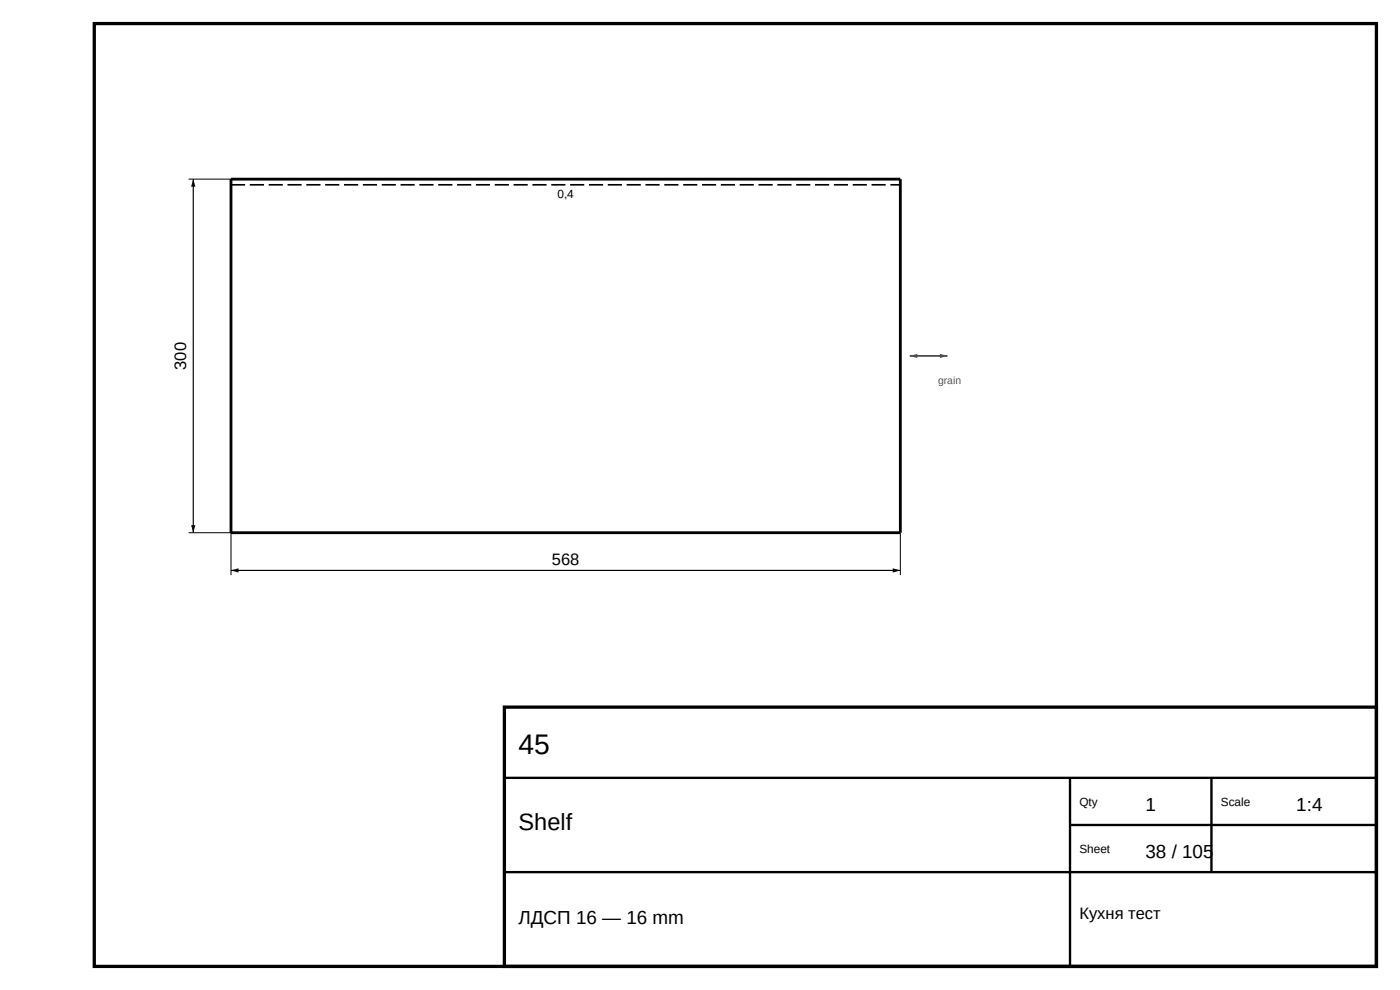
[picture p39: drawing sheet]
<svg xmlns="http://www.w3.org/2000/svg" width="297mm" height="210mm" viewBox="0 0 297 210" stroke-linecap="round" stroke-linejoin="round" font-family="sans-serif">
<defs><g id="words">
<text font-size="6" x="110" y="160">45</text>
<text font-size="5" x="110" y="176">Shelf</text>
<g font-size="4">
<text x="243" y="172">1</text>
<text x="275" y="172">1:4</text>
<text x="243" y="182">38 / 105</text>
<text x="110" y="196">ЛДСП 16 — 16 mm</text>
</g>
<g font-size="3.5">
<text x="39.5" y="78.4" transform="rotate(-90 39.5 78.4)">300</text>
<text x="117.1" y="119.8">568</text>
<text x="229" y="195">Кухня тест</text>
</g>
<g font-size="2.5">
<text x="118.3" y="42">0,4</text>
<text x="229" y="171">Qty</text>
<text x="259" y="171">Scale</text>
<text x="229" y="181">Sheet</text>
</g>
<text font-size="2.2" fill="#555" x="199" y="81.5">grain</text>
</g></defs>
<path d="M20 5h272v200h-272zM107 150h185v55h-185z" fill="none" stroke="#000" stroke-width=".7" stroke-linecap="butt"/>
<path d="M107 165h185M227 165v40M227 175h65M257 165v20M107 185h185" fill="none" stroke="#000" stroke-width=".5"/>
<path d="M49 38h142v75h-142z" fill="none" stroke="#000" stroke-width=".6"/>
<path d="M49 39.2h142" fill="none" stroke="#000" stroke-width=".35" stroke-dasharray="3 1" stroke-linecap="butt"/>
<path d="M40 38h9M40 113h9v9M191 113v9" fill="none" stroke="#000" stroke-width=".21"/>
<path d="M41 38v75M49 121h142" fill="none" stroke="#000" stroke-width=".25"/>
<path d="M41 38l.5 1.6h-1zM40.5 111.4h1l-.5 1.6zM49 121l1.6-.4v.9zM189.4 120.6l1.6 .4-1.6 .5z" fill="#000"/>
<path d="M193 75.5h8" fill="none" stroke="#555" stroke-width=".4"/>
<g fill="#555">
<path d="M193 75.5l1.6-.5v.9z"/>
<path d="M199.4 75l1.6 .5-1.6 .4z"/>
</g>
<use href="#words"/>
</svg>
